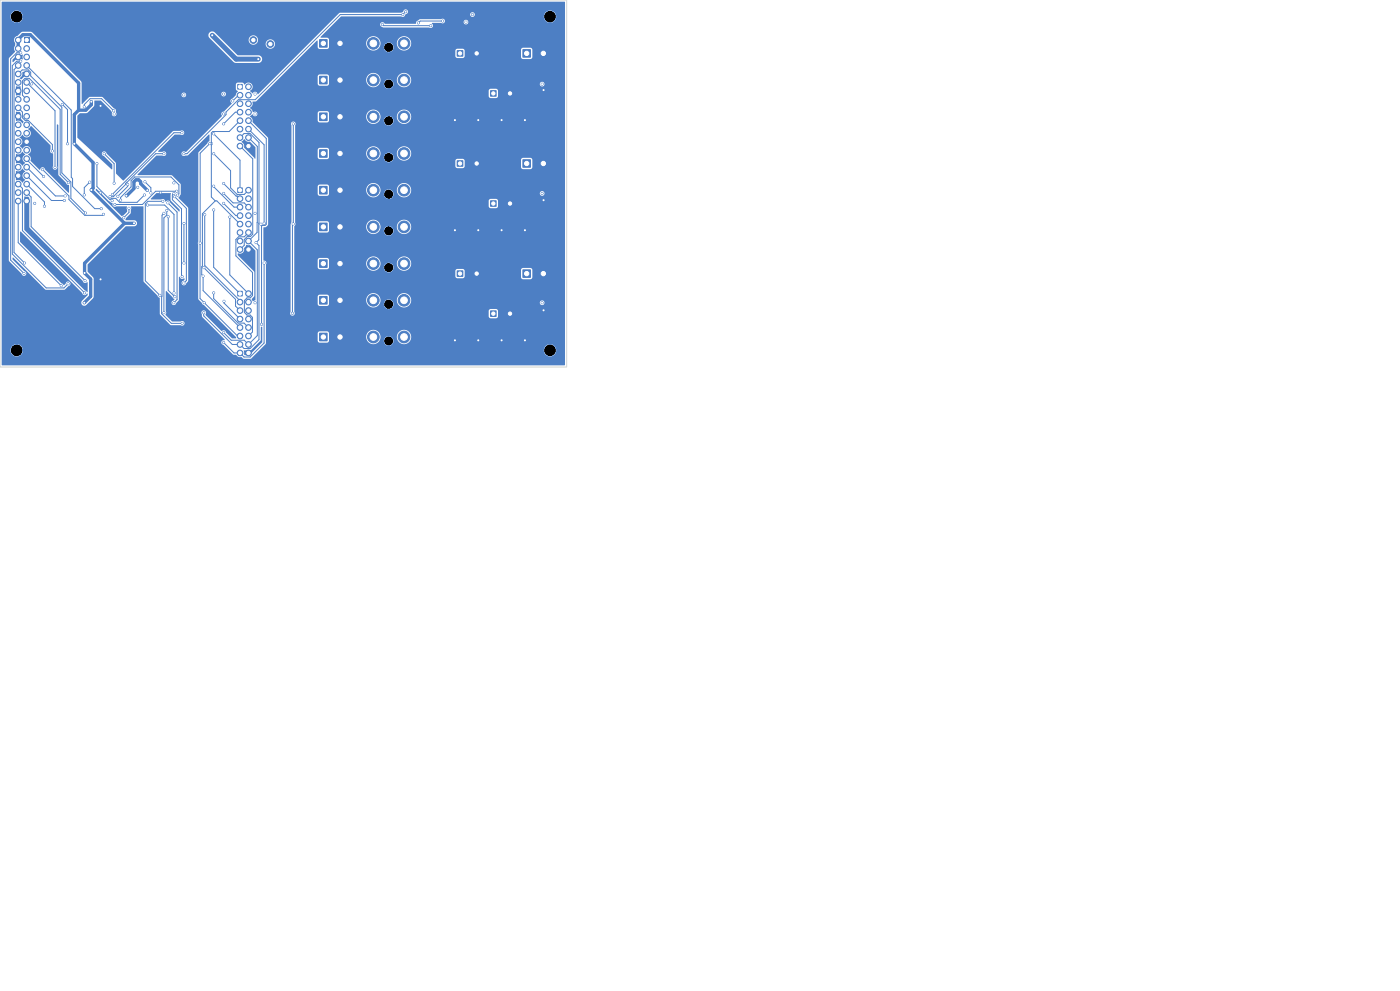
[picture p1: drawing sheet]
<svg xmlns="http://www.w3.org/2000/svg" width="420mm" height="297mm" viewBox="0 0 420 297" stroke-linecap="round" stroke-linejoin="round" font-family="sans-serif">
<path d="M137.1 48.1h1.8v1.8h-1.8z" fill="#4d7fc4"/>
<g fill="#4d7fc4" stroke="#4d7fc4" stroke-width=".3">
<circle cx="143" cy="49" r="1"/>
<circle cx="112" cy="46" r="1.75"/>
<circle cx="121.2" cy="46" r="1.75"/>
</g>
<path d="M137.1 15.1h1.8v1.8h-1.8z" fill="#4d7fc4"/>
<circle cx="143" cy="16" r="1" fill="#4d7fc4" stroke="#4d7fc4" stroke-width=".3"/>
<path d="M156.8 14.8h2.4v2.4h-2.4z" fill="#4d7fc4"/>
<circle cx="163" cy="16" r="1.3" fill="#4d7fc4" stroke="#4d7fc4" stroke-width=".3"/>
<path d="M71.2 56.2h1.6v1.6h-1.6z" fill="#4d7fc4"/>
<g fill="#4d7fc4" stroke="#4d7fc4" stroke-width=".3">
<circle cx="74.5" cy="57" r=".85"/>
<circle cx="72" cy="59.5" r=".85"/>
<circle cx="74.5" cy="59.5" r=".85"/>
<circle cx="72" cy="62.1" r=".85"/>
<circle cx="74.5" cy="62.1" r=".85"/>
<circle cx="72" cy="64.6" r=".85"/>
<circle cx="74.5" cy="64.6" r=".85"/>
<circle cx="72" cy="67.2" r=".85"/>
<circle cx="74.5" cy="67.2" r=".85"/>
<circle cx="72" cy="69.7" r=".85"/>
<circle cx="74.5" cy="69.7" r=".85"/>
<circle cx="72" cy="72.2" r=".85"/>
<circle cx="74.5" cy="72.2" r=".85"/>
<circle cx="72" cy="74.8" r=".85"/>
<circle cx="74.5" cy="74.8" r=".85"/>
<circle cx="112" cy="79" r="1.75"/>
<circle cx="121.2" cy="79" r="1.75"/>
</g>
<path d="M95.8 99.8h2.4v2.4h-2.4z" fill="#4d7fc4"/>
<circle cx="102" cy="101" r="1.3" fill="#4d7fc4" stroke="#4d7fc4" stroke-width=".3"/>
<path d="M147.1 60.1h1.8v1.8h-1.8z" fill="#4d7fc4"/>
<circle cx="153" cy="61" r="1" fill="#4d7fc4" stroke="#4d7fc4" stroke-width=".3"/>
<path d="M95.8 66.8h2.4v2.4h-2.4z" fill="#4d7fc4"/>
<g fill="#4d7fc4" stroke="#4d7fc4" stroke-width=".3">
<circle cx="102" cy="68" r="1.3"/>
<circle cx="76" cy="12" r="1"/>
<circle cx="81.1" cy="13.2" r="1.01"/>
<circle cx="112" cy="13" r="1.75"/>
<circle cx="121.2" cy="13" r="1.75"/>
</g>
<path d="M95.8 11.8h2.4v2.4h-2.4z" fill="#4d7fc4"/>
<g fill="#4d7fc4" stroke="#4d7fc4" stroke-width=".3">
<circle cx="102" cy="13" r="1.3"/>
<circle cx="112" cy="101" r="1.75"/>
<circle cx="121.2" cy="101" r="1.75"/>
</g>
<path d="M71.2 25.2h1.6v1.6h-1.6z" fill="#4d7fc4"/>
<g fill="#4d7fc4" stroke="#4d7fc4" stroke-width=".3">
<circle cx="74.5" cy="26" r=".85"/>
<circle cx="72" cy="28.5" r=".85"/>
<circle cx="74.5" cy="28.5" r=".85"/>
<circle cx="72" cy="31.1" r=".85"/>
<circle cx="74.5" cy="31.1" r=".85"/>
<circle cx="72" cy="33.6" r=".85"/>
<circle cx="74.5" cy="33.6" r=".85"/>
<circle cx="72" cy="36.2" r=".85"/>
<circle cx="74.5" cy="36.2" r=".85"/>
<circle cx="72" cy="38.7" r=".85"/>
<circle cx="74.5" cy="38.7" r=".85"/>
<circle cx="72" cy="41.2" r=".85"/>
<circle cx="74.5" cy="41.2" r=".85"/>
<circle cx="72" cy="43.8" r=".85"/>
<circle cx="74.5" cy="43.8" r=".85"/>
</g>
<path d="M156.8 47.8h2.4v2.4h-2.4z" fill="#4d7fc4"/>
<circle cx="163" cy="49" r="1.3" fill="#4d7fc4" stroke="#4d7fc4" stroke-width=".3"/>
<path d="M95.8 77.8h2.4v2.4h-2.4z" fill="#4d7fc4"/>
<g fill="#4d7fc4" stroke="#4d7fc4" stroke-width=".3">
<circle cx="102" cy="79" r="1.3"/>
<circle cx="112" cy="35" r="1.75"/>
<circle cx="121.2" cy="35" r="1.75"/>
</g>
<path d="M71.2 87.2h1.6v1.6h-1.6z" fill="#4d7fc4"/>
<g fill="#4d7fc4" stroke="#4d7fc4" stroke-width=".3">
<circle cx="74.5" cy="88" r=".85"/>
<circle cx="72" cy="90.5" r=".85"/>
<circle cx="74.5" cy="90.5" r=".85"/>
<circle cx="72" cy="93.1" r=".85"/>
<circle cx="74.5" cy="93.1" r=".85"/>
<circle cx="72" cy="95.6" r=".85"/>
<circle cx="74.5" cy="95.6" r=".85"/>
<circle cx="72" cy="98.2" r=".85"/>
<circle cx="74.5" cy="98.2" r=".85"/>
<circle cx="72" cy="100.7" r=".85"/>
<circle cx="74.5" cy="100.7" r=".85"/>
<circle cx="72" cy="103.2" r=".85"/>
<circle cx="74.5" cy="103.2" r=".85"/>
<circle cx="72" cy="105.8" r=".85"/>
<circle cx="74.5" cy="105.8" r=".85"/>
</g>
<path d="M137.1 81.1h1.8v1.8h-1.8z" fill="#4d7fc4"/>
<g fill="#4d7fc4" stroke="#4d7fc4" stroke-width=".3">
<circle cx="143" cy="82" r="1"/>
<circle cx="112" cy="57" r="1.75"/>
<circle cx="121.2" cy="57" r="1.75"/>
</g>
<path d="M156.8 80.8h2.4v2.4h-2.4z" fill="#4d7fc4"/>
<circle cx="163" cy="82" r="1.3" fill="#4d7fc4" stroke="#4d7fc4" stroke-width=".3"/>
<path d="M95.8 55.8h2.4v2.4h-2.4z" fill="#4d7fc4"/>
<g fill="#4d7fc4" stroke="#4d7fc4" stroke-width=".3">
<circle cx="102" cy="57" r="1.3"/>
<circle cx="112" cy="90" r="1.75"/>
<circle cx="121.2" cy="90" r="1.75"/>
<circle cx="112" cy="68" r="1.75"/>
<circle cx="121.2" cy="68" r="1.75"/>
</g>
<path d="M147.1 27.1h1.8v1.8h-1.8z" fill="#4d7fc4"/>
<circle cx="153" cy="28" r="1" fill="#4d7fc4" stroke="#4d7fc4" stroke-width=".3"/>
<path d="M95.8 88.8h2.4v2.4h-2.4z" fill="#4d7fc4"/>
<circle cx="102" cy="90" r="1.3" fill="#4d7fc4" stroke="#4d7fc4" stroke-width=".3"/>
<path d="M95.8 33.8h2.4v2.4h-2.4z" fill="#4d7fc4"/>
<circle cx="102" cy="35" r="1.3" fill="#4d7fc4" stroke="#4d7fc4" stroke-width=".3"/>
<path d="M95.8 22.8h2.4v2.4h-2.4z" fill="#4d7fc4"/>
<circle cx="102" cy="24" r="1.3" fill="#4d7fc4" stroke="#4d7fc4" stroke-width=".3"/>
<path d="M7.2 11.2h1.6v1.7h-1.6z" fill="#4d7fc4"/>
<g fill="#4d7fc4" stroke="#4d7fc4" stroke-width=".3">
<circle cx="5.5" cy="12" r=".85"/>
<circle cx="8" cy="14.5" r=".85"/>
<circle cx="5.5" cy="14.5" r=".85"/>
<circle cx="8" cy="17.1" r=".85"/>
<circle cx="5.5" cy="17.1" r=".85"/>
<circle cx="8" cy="19.6" r=".85"/>
<circle cx="5.5" cy="19.6" r=".85"/>
<circle cx="8" cy="22.2" r=".85"/>
<circle cx="5.5" cy="22.2" r=".85"/>
<circle cx="8" cy="24.7" r=".85"/>
<circle cx="5.5" cy="24.7" r=".85"/>
<circle cx="8" cy="27.2" r=".85"/>
<circle cx="5.5" cy="27.2" r=".85"/>
<circle cx="8" cy="29.8" r=".85"/>
<circle cx="5.5" cy="29.8" r=".85"/>
<circle cx="8" cy="32.3" r=".85"/>
<circle cx="5.5" cy="32.3" r=".85"/>
<circle cx="8" cy="34.9" r=".85"/>
<circle cx="5.5" cy="34.9" r=".85"/>
<circle cx="8" cy="37.4" r=".85"/>
<circle cx="5.5" cy="37.4" r=".85"/>
<circle cx="8" cy="39.9" r=".85"/>
<circle cx="5.5" cy="39.9" r=".85"/>
<circle cx="8" cy="42.5" r=".85"/>
<circle cx="5.5" cy="42.5" r=".85"/>
<circle cx="8" cy="45" r=".85"/>
<circle cx="5.5" cy="45" r=".85"/>
<circle cx="8" cy="47.6" r=".85"/>
<circle cx="5.5" cy="47.6" r=".85"/>
<circle cx="8" cy="50.1" r=".85"/>
<circle cx="5.5" cy="50.1" r=".85"/>
<circle cx="8" cy="52.6" r=".85"/>
<circle cx="5.5" cy="52.6" r=".85"/>
<circle cx="8" cy="55.2" r=".85"/>
<circle cx="5.5" cy="55.2" r=".85"/>
<circle cx="8" cy="57.7" r=".85"/>
<circle cx="5.5" cy="57.7" r=".85"/>
<circle cx="8" cy="60.3" r=".85"/>
<circle cx="5.5" cy="60.3" r=".85"/>
</g>
<path d="M95.8 44.8h2.4v2.4h-2.4z" fill="#4d7fc4"/>
<circle cx="102" cy="46" r="1.3" fill="#4d7fc4" stroke="#4d7fc4" stroke-width=".3"/>
<path d="M147.1 93.1h1.8v1.8h-1.8z" fill="#4d7fc4"/>
<g fill="#4d7fc4" stroke="#4d7fc4" stroke-width=".3">
<circle cx="153" cy="94" r="1"/>
<circle cx="112" cy="24" r="1.75"/>
<circle cx="121.2" cy="24" r="1.75"/>
<circle cx="48.2" cy="57.7" r=".3"/>
<circle cx="143.5" cy="36" r=".3"/>
<circle cx="150.5" cy="69" r=".3"/>
<circle cx="163.1" cy="60" r=".3"/>
<circle cx="30.2" cy="57.7" r=".3"/>
<circle cx="157.5" cy="36" r=".3"/>
<circle cx="150.5" cy="36" r=".3"/>
<circle cx="163.1" cy="93" r=".3"/>
<circle cx="136.5" cy="102" r=".3"/>
<circle cx="157.5" cy="69" r=".3"/>
<circle cx="136.5" cy="36" r=".3"/>
<circle cx="157.5" cy="102" r=".3"/>
<circle cx="143.5" cy="102" r=".3"/>
<circle cx="136.5" cy="69" r=".3"/>
<circle cx="143.5" cy="69" r=".3"/>
<circle cx="30.2" cy="83.7" r=".3"/>
<circle cx="150.5" cy="102" r=".3"/>
<circle cx="30.2" cy="31.7" r=".3"/>
<circle cx="163.1" cy="27" r=".3"/>
<circle cx="162.6" cy="90.7" r=".3"/>
<circle cx="77.5" cy="17.7" r=".3"/>
<circle cx="63.7" cy="10.6" r=".3"/>
<circle cx="9.5" cy="25.1" r=".3"/>
<circle cx="139.8" cy="6.6" r=".3"/>
<circle cx="114.7" cy="7.4" r=".3"/>
<circle cx="129.2" cy="7.7" r=".3"/>
<circle cx="132.8" cy="6.3" r=".3"/>
<circle cx="125.5" cy="6.9" r=".3"/>
<circle cx="55.1" cy="46.1" r=".3"/>
<circle cx="141.7" cy="4.4" r=".3"/>
<circle cx="121.7" cy="3.5" r=".3"/>
<circle cx="120.8" cy="4.4" r=".3"/>
<circle cx="27.4" cy="56.9" r=".3"/>
<circle cx="22.3" cy="43.1" r=".3"/>
<circle cx="27.4" cy="30.5" r=".3"/>
<circle cx="25.4" cy="81.8" r=".3"/>
<circle cx="37.9" cy="58.7" r=".3"/>
<circle cx="25.3" cy="90.7" r=".3"/>
<circle cx="44.2" cy="57" r=".3"/>
<circle cx="40.2" cy="66.9" r=".3"/>
<circle cx="20.3" cy="43.1" r=".3"/>
<circle cx="18.7" cy="31.3" r=".3"/>
<circle cx="34.2" cy="34.2" r=".3"/>
<circle cx="25.3" cy="32" r=".3"/>
<circle cx="34.1" cy="33.2" r=".3"/>
<circle cx="55.1" cy="28.4" r=".3"/>
<circle cx="64.1" cy="40.1" r=".3"/>
<circle cx="64.1" cy="46.1" r=".3"/>
<circle cx="67.1" cy="55" r=".3"/>
<circle cx="64.1" cy="55.8" r=".3"/>
<circle cx="67.1" cy="58" r=".3"/>
<circle cx="67.1" cy="61" r=".3"/>
<circle cx="76.5" cy="63.9" r=".3"/>
<circle cx="60.9" cy="82.7" r=".3"/>
<circle cx="78.5" cy="97.2" r=".3"/>
<circle cx="64.1" cy="87.8" r=".3"/>
<circle cx="78.3" cy="67.2" r=".3"/>
<circle cx="62.9" cy="43" r=".3"/>
<circle cx="60" cy="72.9" r=".3"/>
<circle cx="61.3" cy="90.7" r=".3"/>
<circle cx="79.2" cy="66.9" r=".3"/>
<circle cx="76.8" cy="72.7" r=".3"/>
<circle cx="61.1" cy="93.7" r=".3"/>
<circle cx="67.1" cy="99.7" r=".3"/>
<circle cx="67.1" cy="102.7" r=".3"/>
<circle cx="79.2" cy="78.8" r=".3"/>
<circle cx="162.6" cy="58" r=".3"/>
<circle cx="7.4" cy="78.8" r=".3"/>
<circle cx="7.2" cy="82" r=".3"/>
<circle cx="6.2" cy="15.8" r=".3"/>
<circle cx="20.4" cy="85.1" r=".3"/>
<circle cx="6.2" cy="18.4" r=".3"/>
<circle cx="25.5" cy="84.1" r=".3"/>
<circle cx="25.4" cy="87.8" r=".3"/>
<circle cx="18.4" cy="85.6" r=".3"/>
<circle cx="55.2" cy="67" r=".3"/>
<circle cx="55.2" cy="78.8" r=".3"/>
<circle cx="61.2" cy="80.2" r=".3"/>
<circle cx="61.4" cy="64.3" r=".3"/>
<circle cx="68.9" cy="65.1" r=".3"/>
<circle cx="64.1" cy="62.9" r=".3"/>
<circle cx="50" cy="63.1" r=".3"/>
<circle cx="49.2" cy="93.7" r=".3"/>
<circle cx="54.7" cy="96.9" r=".3"/>
<circle cx="49.2" cy="63.9" r=".3"/>
<circle cx="162.6" cy="25.2" r=".3"/>
<circle cx="20.5" cy="54.7" r=".3"/>
<circle cx="43.5" cy="54.5" r=".3"/>
<circle cx="45.3" cy="57.8" r=".3"/>
<circle cx="41.3" cy="56.1" r=".3"/>
<circle cx="15.7" cy="45.2" r=".3"/>
<circle cx="34.2" cy="54.9" r=".3"/>
<circle cx="31.3" cy="46.1" r=".3"/>
<circle cx="43.3" cy="58.4" r=".3"/>
<circle cx="29.1" cy="49" r=".3"/>
<circle cx="25.7" cy="63.8" r=".3"/>
<circle cx="16.5" cy="50.2" r=".3"/>
<circle cx="12.8" cy="50.8" r=".3"/>
<circle cx="31" cy="64.2" r=".3"/>
<circle cx="30.4" cy="62.5" r=".3"/>
<circle cx="38.7" cy="62.4" r=".3"/>
<circle cx="37.1" cy="65.3" r=".3"/>
<circle cx="50.4" cy="60.8" r=".3"/>
<circle cx="52.2" cy="90.7" r=".3"/>
<circle cx="48" cy="88.5" r=".3"/>
<circle cx="48.8" cy="60.3" r=".3"/>
<circle cx="52.5" cy="88.9" r=".3"/>
<circle cx="50.5" cy="64.9" r=".3"/>
<circle cx="52.2" cy="87.8" r=".3"/>
<circle cx="44.3" cy="61.5" r=".3"/>
<circle cx="52.4" cy="58.9" r=".3"/>
<circle cx="55.2" cy="84.8" r=".3"/>
<circle cx="52.2" cy="58" r=".3"/>
<circle cx="54.7" cy="82.9" r=".3"/>
<circle cx="67.1" cy="28.2" r=".3"/>
<circle cx="69.8" cy="30.3" r=".3"/>
<circle cx="76.5" cy="28.2" r=".3"/>
<circle cx="67.1" cy="34.2" r=".3"/>
<circle cx="67.1" cy="37.1" r=".3"/>
<circle cx="76.5" cy="34.2" r=".3"/>
<circle cx="25.3" cy="58.4" r=".3"/>
<circle cx="52.2" cy="54.8" r=".3"/>
<circle cx="26.9" cy="54.6" r=".3"/>
<circle cx="38.3" cy="55.3" r=".3"/>
<circle cx="35.3" cy="58.8" r=".3"/>
<circle cx="33.7" cy="60.1" r=".3"/>
<circle cx="36.2" cy="60" r=".3"/>
<circle cx="53.3" cy="58.5" r=".3"/>
<circle cx="34.4" cy="61.3" r=".3"/>
<circle cx="53" cy="57.3" r=".3"/>
<circle cx="76.5" cy="90.7" r=".3"/>
<circle cx="67.2" cy="90.3" r=".3"/>
<circle cx="87.9" cy="67.1" r=".3"/>
<circle cx="87.7" cy="93.9" r=".3"/>
<circle cx="88" cy="37.1" r=".3"/>
<circle cx="13.1" cy="52.9" r=".3"/>
<circle cx="19.5" cy="58.7" r=".3"/>
<circle cx="13.3" cy="61.8" r=".3"/>
<circle cx="19.3" cy="60.1" r=".3"/>
<circle cx="10.4" cy="61" r=".3"/>
<circle cx="49.2" cy="46.1" r=".3"/>
<circle cx="33" cy="58.9" r=".3"/>
<circle cx="54.6" cy="39.8" r=".3"/>
<circle cx="33.8" cy="58.3" r=".3"/>
</g>
<path d="M63.7 10.6l7.1 7.1h6.7" fill="none" stroke="#4d7fc4" stroke-width="1.5"/>
<g fill="none" stroke="#4d7fc4" stroke-width=".3">
<path d="M5.5 19.6l-1.3 1.3v54.8l3.2 3.1M6.2 15.8h-1.2l-1.8 1.8v60.4l4 4M6.2 18.3h-1.2l-1.3 1.4v56.4l10.2 10.2h5.3l1.2-1.2M8 19.6l13.4 13.4v20.1l.4 .4v2.4l6.6 6.6h2M114.7 7.4l.4 .3h14.1M121.7 3.5l-.9 .9h-18.7l-25.5 25.5h-5.1l-3.7 3.7v.8l-11.7 11.7h-1M121.7 3.5h.1M132.8 6.3h-6.7l-.6 .6M5.5 32.3l1.2 1.3v1.7l.9 .8h.9l7.2 7.2v1.9M5.5 22.2l1.2-1.2h1.8l.7 .7v1.1l9.3 9.3v19.7l2.8 2.7v4.9l4.4 4.4M8 29.8l-1.3-1.3v-4.2l.8-.8h1.3l9.2 9.3v19.4l2.5 2.5M8 24.7l8.5 8.5v17"/>
<path d="M18.7 31.3l1.6 1.6v10.2M25.3 32v-.7l1.7-1.7h3.5l3.6 3.6M54.6 39.8h-2.4l-18.4 18.5M72 36.2l-3.3 3.2h-4.9l-.4 .4v2.8l.2 .2-.2 .7v15.5l1.2 1.2M72 28.5h-.5l-1.7 1.8M72 33.6h-1.4l-3.5 3.5M74.5 36.2l5.4 5.3v25.7l-.4 .4h-.8M74.5 38.7l4.7 4.7v23.5M88 37.1l-.3 56.8M5.5 55.2l1.2 1.2v12.7l18.7 18.7M8 57.7l1.3 1.4v8.8l16.2 16.2M8 47.6v.2l5.1 5.1"/>
<path d="M8 50.1l8.6 8.6h2.9M8 55.2l5.3 5.3v1.3M8 52.6l7.4 7.5h3.9M12.8 50.8l7.9 7.9v1.1l4.7 4.7h5.3l.3-.3M26.9 54.6l-1.6 1.6v2.2M29.1 49v6.9l3.9 3.9M31.3 46.1l2.9 3v5.8M33 59.8h.1M33 58.9v.1M38 54.6h.1M38.3 55.3v.6l-3 2.9M43.3 58.4l-2.2 2.2h-5.2l-1.2-1.1h-1.3l-.4 .3"/>
<path d="M43.5 54.5l1.8 1.8v1.5M49.2 46.1h-2.5l-9 8.9v.3l-3.7 3.7h-1M52.2 58l-.5 .4v1.4l2.8 2.8v20.1l.2 .2M52.4 58.9l3.5 3.6v21.6l-.7 .7M53 57.3h-6.3l-4 4h-8.3M53.3 58.5l.4-.4v-2.7l-2.4-2.4h-10.9l-1.1 1.1v1.9l-3.1 3.2v.8M62.9 43l-2.9 2.9v43.6l11.3 11.2h.7M64.1 46.1l5.1 5v5.2l1.9 2h2.2l1.2-1.3M64.1 55.8l6.1 6.3h1.8M64.1 40.1l7.9 7.9v9M67.1 58l2.8 2.8h3.4l1.2 1.3M67.1 55l3.8 3.8"/>
<path d="M70.9 58.8h.3l.8 .7M70.9 58.8h.1M72 41.2l1.2-1.2h1.8l2.7 2.7-.1 29.2-.8 .8 .9 .9v28.2l-2.7 2.7h-1.8l-1.2-1.3h-2.3l-8.6-8.5v-1M72 43.8l3.8 3.8v22.6l-.7 .7h-.9l-.9 .9v1.7l-1.3 1.3M74.5 41.2l2.7 2.7-.1 25.8-2.6 2.5 2.7 2.7v25.7l-2.7 2.6-1.2-1.2h-3.9l-2.3-2.3M5.5 60.3v12.4l12.9 12.9M38.7 62.4v1.3l-1.6 1.6M44.3 61.5h5.1l2.8 2.8v23.5M44.3 61.5h.1M48.8 60.3h-4.4l-.8 .8v23.1l4.4 4.3M49.2 63.9l-.6 .6-.1 29.5 2.9 2.9h3.3M50 63.1v1.3l-.8 .9v28.4"/>
<path d="M50.4 60.8l2.7 2.8v26.2l-.9 .9M50.5 64.9v22.1l2 1.9M55.2 67v11.8M55.2 67h.1M61.4 64.3v15.2l10.6 10.6v.4M64.1 62.9v17.2l7.9 7.9M64.6 60.2l-3.9 3.9v15.6l-.2 .3v2.3l.4 .4v4.4l11.1 11.1M64.6 60.2h.4l7 7M67.1 61l3.6 3.6h1.3M68.9 65.1v17.3l5.6 5.6M74.5 69.7l-1.2 1.3h-1.7l-.8 .8v4.9l5 5v6.9l-.7 .7h-1l-.8 .8v3.5l.8 .8h.9l.7 .7v4.4l-1.2 1.2M78.3 67.2l.4 .4"/>
<path d="M78.7 67.6l-.2 .2v29.4M79.2 78.8v24l-4.2 4.2h-1.8l-1.2-1.2h-1.8l-3.1-3.1M61.2 80.2l9.5 9.5v2l1.3 1.4M64.1 87.8v1.7l7.3 7.3h1.8l1.3 1.4M67.2 90.3v.5l4.8 4.8"/>
</g>
<path d="M5.5 14.5v-2.7l1.4-1.4h2.2l14.5 14.5v8.1M23.6 33l-1.3 1.3v8.8l5.6 5.6v7.7l-.5 .5M27.4 30.5v.9l-1.7 1.6h-2.1M27.4 56.9v.1M27.4 57l10 9.9M44.2 57l-2-2v-.5l-.6-.6h-.8l-.6 .6v2l-2.3 2.2M37.4 66.9l-12 12v2.9l1.8 1.8v5.2l-1.9 1.9M37.4 66.9h2.8" fill="none" stroke="#4d7fc4" stroke-width="1"/>
<g fill="#4d7fc4">
<path d="M78.3 97.9l.4 .2v4.5l-3.9 3.8h-1.4l-.2-.2-.1-1.1 2.3-.2 2.8-2.9z"/>
<path d="M73.8 73.4l1.2 .1 1.6 1.6v14.8l-.2 .1a.51 .51 0 0 1-.6 .3 .51 .51 0 0 1-.3-.7l.8-.9v-7.2l-4.9-5-.1-.5a1.44 1.44 0 0 0 1.9-1.7z"/>
<path d="M73.2 41.7a1.84 1.84 0 0 0 1.8 .8l1.6 1.6v3.4l-3.4-3.3a1.76 1.76 0 0 0-.7-1.8z"/>
<path d="M7.4 58.9h1l.4 .4 .1 9 15.9 15.9a.86 .86 0 0 0 1.5 .4l-.1 3-18.9-18.7z"/>
<path d="M28.8 56.6l3.9 3.7 1 .5a.81 .81 0 0 0 .2 1 .81 .81 0 0 0 1 0l3.1 .1 .1 1.6-1 1-.7 .2-7.7-7.7z"/>
<path d="M45.3 59.5l1.6-1.6h4.3v2.2l2.7 2.7v.5l-.2 .1-2.6-2.7a.84 .84 0 0 0-.6-.6 .84 .84 0 0 0-.9 .3 .79 .79 0 0 0-1.3-.6h-2.9z"/>
<path d="M9.2 37.8l5.9 5.7 .1 1.3a.73 .73 0 0 0-.1 .8 .73 .73 0 0 0 .7 .3l.2 .2v3.6a.72 .72 0 0 0 0 1 .72 .72 0 0 0 1 0 .72 .72 0 0 0 .1-1l.1-12.4 .3 .2v14.8l2.6 3 .6 .2v2.2h-.2l-7-6.9a.8 .8 0 0 0-.8-.7 .8 .8 0 0 0-.8 .8l-2.7-2.7a1.71 1.71 0 0 0-.7-2 1.3 1.3 0 0 0 .3-2.1 1.3 1.3 0 0 0-2.1 .5l-.8-.8a1.49 1.49 0 0 0 .2-2.4l-.2-.3 .7-.7a1.49 1.49 0 0 0 2.4 .4 1.48 1.48 0 0 0-.5-2.2z"/>
<path d="M4.8 51.3a1.63 1.63 0 0 0 2-.7l.7 .7a1.5 1.5 0 0 0-.5 2.2l.6 .4-.8 .8a1.87 1.87 0 0 0-2-.7z"/>
<path d="M4.8 46.2a1.63 1.63 0 0 0 2-.7l.7 .7a1.56 1.56 0 0 0-.5 2.2l.6 .4-.8 .8a1.87 1.87 0 0 0-2-.7z"/>
<path d="M4.8 33.5h1.1l.2 .3 .1 1.7 .9 1-.3 .4a1.88 1.88 0 0 0-2-.7z"/>
<path d="M4.8 25.9h1.4l-.1 2.7h-1.3z"/>
<path d="M6.8 21.6l1.5-.1 .3 .4v1l-1.3 .1-.9 .8-.5-.3a1.87 1.87 0 0 0 .8-1.8z"/>
<path d="M5.2 16.4l1.6-.1 .1 1.5h-2.1l-1 .8v-.7z"/>
<path d="M.5 .6l169 .1-.1 108.8h-168.8l-.1-4.6h2.6a1.85 1.85 0 0 0 2.6 1.8 1.85 1.85 0 0 0 .5-3.1 1.85 1.85 0 0 0-3 1l-.1 .3h-2.6v-87.3h2.1v60.4l3.9 4.1a.71 .71 0 0 0 .8 .6 .71 .71 0 0 0 .6-.8 .71 .71 0 0 0-.7-.7l-3.4-3.4v-.6l9.8 9.6h5.7l1.2-1.1a.71 .71 0 0 0 .6-.7 .71 .71 0 0 0-.7-.7 .71 .71 0 0 0-.7 .7l-.6 .5-.7-.6-12.3-12.4v-3.1l18.6 18.5a.8 .8 0 0 0 .7 .6 .8 .8 0 0 0 .8-.5l.1 .5-1.8 1.8a.9 .9 0 0 0 .2 1.1 .9 .9 0 0 0 1.2 0l2-2 .2-.5v-5.4l-.2-.4-1.6-1.7v-2.1l11.4-11.4 2.6-.1a.9 .9 0 0 0 .8-.9 .9 .9 0 0 0-.8-.9l-2.7-.1 .2-.6 1.4-1.4 .1-2h3.7l.1 22.5 4.8 4.9 .1 5 3.2 3.1 3.1 .1a.71 .71 0 0 0 .9-.2 .71 .71 0 0 0-.1-.9 .71 .71 0 0 0-.9 0l-2.6-.1-2-2 .3-.5-.1-6.6 2.5 2.6a.87 .87 0 0 0-.7 .6 .87 .87 0 0 0 .2 1l.8-.1 1.1-1.5 .1-6.9a.97 .97 0 0 0 1.5 .5l-.2 .7a.72 .72 0 0 0-.6 .7 .72 .72 0 0 0 .7 .7 .72 .72 0 0 0 .7-.6l.6-.7v-21.8l-3-3.1 .7-1.1v-3l-2.8-2.7-10.2-.2 5.7-5.7 2.5 .1 .3-.2 .2-.5h4.5l.2 .5 .3 .2 1.4-.1 6.4-6.3 .1 2-3.3 3.5v43.7l1.2 1.6 10.1 9.9v.4h-1.2l-1.8-1.8a.85 .85 0 0 0-1.4-.4l-4.7-4.7a1.05 1.05 0 0 0-.5-1.5l-.5 .2-.3 .3 .3 1.5 6.7 6.9a.79 .79 0 0 0-1 .5 .79 .79 0 0 0 .6 1l2.9 2.8 1 .2a1.47 1.47 0 0 0 1.6 .6l.6 .5h2.1l2.7-2.6h85.2a1.85 1.85 0 0 0 2.6 1.8 1.85 1.85 0 0 0 .5-3.1 1.85 1.85 0 0 0-3 1l-.1 .3h-85.2l1.8-1.9 .1-3.1h15.5v2.3l.6 .5 2.6-.1 .2-.4v-1.3h11.1a2.15 2.15 0 0 0 1.6 2.2 2.15 2.15 0 0 0 2.5-1h1.2v.2a1.45 1.45 0 0 0 2.4 1.1 1.45 1.45 0 0 0-.3-2.5h1.8v.2a2.15 2.15 0 0 0 3.3 1.7 2.15 2.15 0 0 0 0-3.6 2.15 2.15 0 0 0-3.3 1.7h-1.8a1.46 1.46 0 0 0-2.1 1.2l-1.2-.1a2.15 2.15 0 0 0-1.3-3.1 2.15 2.15 0 0 0-2.8 2h-11.1v-1.2l-.6-.4h-2.3l-.5 .6h-15.5v-6.1l7.2 .2a.71 .71 0 0 0 1 .5 .71 .71 0 0 0 .3-1.1v-.2h58.3v1.7l.2 .4 2.1 .1 .5-.5v-1.8l-.6-.5h-1.7l-.5 .6h-58.3v-4.3h7v2.3l.6 .5 2.6-.1 .2-.4v-1.3h11.1v.2a2.15 2.15 0 0 0 1.7 2 2.15 2.15 0 0 0 2.4-1h1.2v.2a1.45 1.45 0 0 0 2.4 1.1 1.45 1.45 0 0 0-.3-2.5h1.8v.2a2.15 2.15 0 0 0 1.9 2 2.15 2.15 0 0 0 2.3-1.4l38.7 .1a.7 .7 0 0 0 1.1 .5 .7 .7 0 0 0 0-1.2 .7 .7 0 0 0-1.1 .6h-38.7l.1-.3a2.16 2.16 0 0 0-1.8-2.5 2.16 2.16 0 0 0-2.5 2l-2.7-.1-.8 .5-.4 .8h-1.2a2.15 2.15 0 0 0-1.3-3.2 2.15 2.15 0 0 0-2.8 2h-11.1v-1.2l-.6-.4h-2.3l-.5 .6h-7v-11h7v2.3l.6 .5 2.6-.1 .2-.4v-1.3h11.1v.2a2.15 2.15 0 0 0 1.7 2 2.15 2.15 0 0 0 2.4-1h1.2v.2a1.45 1.45 0 0 0 1 1.3 1.45 1.45 0 0 0 1.6-.4h18.9v1.7l.2 .4 2 .1 .6-.5-.1-2h17v2.2l.2 .5 2.7 .1 .5-.6v-2.3l-.6-.5h-2.3l-.5 .6h-17l-.4-.3h-1.7l-.6 .6h-18.9a1.45 1.45 0 0 0-.5-2.3h1.8v.2a2.16 2.16 0 0 0 3.3 1.7 2.16 2.16 0 0 0 0-3.6 2.16 2.16 0 0 0-3.3 1.7h-1.8a1.46 1.46 0 0 0-2.1 1.2h-1.2v-.1a2.16 2.16 0 0 0-1.3-3.1 2.16 2.16 0 0 0-2.8 2h-11.1v-1.2l-.6-.4h-2.3l-.5 .6h-7v-10.1l.3-.5v-.4h6.7v2.3l.6 .5 2.6-.1 .2-.4v-1.3h11.1v.2a2.15 2.15 0 0 0 1.7 2 2.15 2.15 0 0 0 2.4-1h1.2v.2a1.45 1.45 0 0 0 2.4 1.1 1.45 1.45 0 0 0-.3-2.5h1.8v.2a2.16 2.16 0 0 0 3.3 1.7 2.16 2.16 0 0 0 0-3.6 2.16 2.16 0 0 0-3.3 1.7h-1.8a1.46 1.46 0 0 0-2.1 1.2h-1.2v-.1a2.15 2.15 0 0 0-1.3-3.1 2.15 2.15 0 0 0-2.8 2h-11.1v-1.2l-.6-.4h-2.3l-.5 .6h-6.7l-.1-6.7h58.1v1.7l.4 .5h1.9l.5-.6v-1.7l-.6-.5h-1.7l-.5 .6h-58.1v-4.3h6.8v2.3l.6 .5 2.6-.1 .2-.4v-1.3h11.1a2.15 2.15 0 0 0 1.6 2.2 2.15 2.15 0 0 0 2.5-1h1.2v.2a1.45 1.45 0 0 0 2.4 1.1 1.45 1.45 0 0 0-.3-2.5h1.8v.2a2.15 2.15 0 0 0 1.8 2 2.15 2.15 0 0 0 2.4-1.2l38.7 .1a.7 .7 0 0 0 1.1 .6 .7 .7 0 0 0 0-1.2 .7 .7 0 0 0-1.1 .5h-38.7v-.2a2.15 2.15 0 0 0-1.6-2.8 2.15 2.15 0 0 0-2.6 2l-2.7-.1-.8 .5-.4 .8-1.2-.1a2.15 2.15 0 0 0-1.3-3.1 2.15 2.15 0 0 0-2.8 2h-11.1v-1.2l-.6-.4h-2.3l-.5 .6h-6.8v-11h6.8v2.3l.6 .5 2.6-.1 .2-.4v-1.3h11.1v.2a2.15 2.15 0 0 0 1.7 2 2.15 2.15 0 0 0 2.4-1h1.2v.2a1.45 1.45 0 0 0 1 1.3 1.45 1.45 0 0 0 1.6-.4h18.9v1.7l.2 .4 2 .1 .6-.5-.1-2h17v2.3l.2 .4 2.7 .1 .5-.6v-2.3l-.6-.5h-2.3l-.5 .6h-17l-.4-.3h-1.7l-.6 .6-18.9-.1a1.45 1.45 0 0 0-.5-2.2h1.8v.2a2.15 2.15 0 0 0 3.3 1.7 2.15 2.15 0 0 0 0-3.6 2.15 2.15 0 0 0-3.3 1.7l-2.7-.1-.8 .5-.4 .8h-1.2v-.1a2.16 2.16 0 0 0-1.3-3.1 2.16 2.16 0 0 0-2.8 2h-11.1v-1.2l-.6-.4h-2.3l-.5 .6h-6.8l.1-7.4a.71 .71 0 0 0-.2-.9 .71 .71 0 0 0-1 0 .71 .71 0 0 0 0 1v29l-.2 .7-.2 26.5h-7.2v-14.6a.85 .85 0 0 0-.8-1.2v-9.7l.8-.3 .6-.7v-25.9l-4.6-4.8a1.76 1.76 0 0 0-.8-1.8l.6-.5a.83 .83 0 0 0 .8 .5 .83 .83 0 0 0 .8-.6v-.3h18.1v2.3l.6 .5 2.6-.1 .2-.4v-1.3h11.1a2.15 2.15 0 0 0 1.6 2.2 2.15 2.15 0 0 0 2.5-1h1.2v.2a1.45 1.45 0 0 0 2.4 1.1 1.45 1.45 0 0 0-.3-2.5h1.8v.2a2.16 2.16 0 0 0 3.3 1.7 2.16 2.16 0 0 0 0-3.6 2.16 2.16 0 0 0-3.3 1.7h-1.8a1.46 1.46 0 0 0-2.1 1.2h-1.2v-.1a2.15 2.15 0 0 0-1.3-3.1 2.15 2.15 0 0 0-2.8 2h-11.1v-1.2l-.6-.4h-2.3l-.5 .6h-18.1l-.6-.5-.8 .2-.2-.6-.6-.6a2 2 0 0 0 .8-2l1.1-.1 3.1-3.1h66.6v1.7l.2 .4 2.1 .1 .5-.5v-1.8l-.6-.5h-1.7l-.5 .6h-66.6l4.3-4.3h11v2.3l.6 .5 2.6-.1 .2-.4v-1.3h11.1a2.15 2.15 0 0 0 1.6 2.2 2.15 2.15 0 0 0 2.5-1h1.2v.2a1.46 1.46 0 0 0 2.4 1.1 1.46 1.46 0 0 0-.3-2.5h1.8v.2a2.15 2.15 0 0 0 1.7 2 2.15 2.15 0 0 0 2.3-1l38.9 .2a.7 .7 0 0 0 1.1 .5 .7 .7 0 0 0 0-1.2 .7 .7 0 0 0-1.1 .5h-38.9l.1-.1a2.16 2.16 0 0 0-1.3-3.1 2.16 2.16 0 0 0-2.8 2h-1.8a1.46 1.46 0 0 0-2.1 1.2l-1.2-.1a2.15 2.15 0 0 0-1.3-3.1 2.15 2.15 0 0 0-2.8 2h-11.1v-1.2l-.6-.4h-2.3l-.5 .6h-11l10.8-10.8 .2 .2v2l.6 .4 2.6-.1 .2-.4v-1.3h11.1a2.15 2.15 0 0 0 1.6 2.2 2.15 2.15 0 0 0 2.5-1h1.2v.2a1.45 1.45 0 0 0 1 1.3 1.45 1.45 0 0 0 1.6-.4h18.9l.1 2 .5 .2h1.6l.6-.5-.1-2h17v2.3l.2 .4 2.7 .1 .5-.6v-2.3l-.6-.5h-2.2l-.6 .6h-17l-.4-.3h-1.7l-.6 .6h-18.9a1.45 1.45 0 0 0-.5-2.3h1.8v.2a2.15 2.15 0 0 0 3.3 1.7 2.15 2.15 0 0 0 0-3.6 2.15 2.15 0 0 0-3.3 1.7h-1.8a1.46 1.46 0 0 0-2.1 1.2h-1.2v-.1a2.15 2.15 0 0 0-1.3-3.1 2.15 2.15 0 0 0-2.8 2h-11.1v-1.1l-.2-.4-2.4-.2 3.8-3.9h14.1l.3 .6 .7 .3 13.8 .1a.78 .78 0 0 0 1-.3 .78 .78 0 0 0-.2-1.1l3.2 .1 .6-.4h5.7a.7 .7 0 0 0 .9 .7 .7 .7 0 0 0 .3-1.2 .7 .7 0 0 0-1.2 .3l-5.7 .2a.72 .72 0 0 0-.2-.9 .72 .72 0 0 0-.9 .1h-6.3l-1 .6-.3 .7h-9.2a.77 .77 0 0 0-.8-.4 .77 .77 0 0 0-.7 .6h-14.1l2.5-2.4 18.5 .2 .4-.2 .4-.6h19.3l.2 .5 .5 .3 .5-.2h20.9a1.85 1.85 0 0 0 2.6 1.8 1.85 1.85 0 0 0 .5-3.1 1.85 1.85 0 0 0-3 1l-.1 .3h-20.9a.7 .7 0 0 0-.2-1.2 .7 .7 0 0 0-1 .6l-19.3-.1a.72 .72 0 0 0 .7-.7 .72 .72 0 0 0-.7-.7 .72 .72 0 0 0-.7 .7l-.6 .3-18.5 .1-24.6 24.3a.86 .86 0 0 0-.7-.7 .86 .86 0 0 0-.9 .5l-.7-.7a1.32 1.32 0 0 0 .5-2.1 1.32 1.32 0 0 0-2.1 .2l-.7-.6h-1.4l-.4 .2-.1 1.7 .6 .7-.5 .5-.2 .7-1 1a.84 .84 0 0 0-.6 .7 .84 .84 0 0 0 .4 .8l-2.2 2.3a.88 .88 0 0 0-.9 .5 .88 .88 0 0 0 .2 .9l-10.8 10.7a.9 .9 0 0 0-1.4 .5h-4.5a.73 .73 0 0 0-1.2-.5l-1.3-.1 5-5 1.7-.1a.72 .72 0 0 0 1 0 .72 .72 0 0 0 0-1 .72 .72 0 0 0-1-.1l-2.3 .1-14.8 14.8-2.2-2.1-.1-3.3-2.8-2.8a.71 .71 0 0 0-.7-.5 .71 .71 0 0 0-.7 .7 .71 .71 0 0 0 .7 .7l2.4 2.4v1.6l-10.4-9.5v-6.6l.8-.8h1.8l.5-.2 1.9-1.9 .2-1.7h1.9l3.3 3.6a.77 .77 0 0 0 .1 1 .77 .77 0 0 0 1.1-.1 .77 .77 0 0 0-.1-1.1v-.7l-4.2-3.8-3.7 .1-2.2 2.1-.1-2.8 29.9 .1a.7 .7 0 0 0 .9 .6 .7 .7 0 0 0 .5-1l10.6 .2a.7 .7 0 0 0 1.1 .5 .7 .7 0 0 0 0-1.2 .7 .7 0 0 0-1.1 .5h-10.6l-.7-.4-.5 .3-.2 .4h-29.9v-3.6l-.2-.5-13.8-13.8h52l.3 .8 7.4 7.4 .5 .2 7.1-.1a1.15 1.15 0 0 0 .8-1.2 1.15 1.15 0 0 0-1-1h-6.3l-4.7-4.7h8a1.41 1.41 0 0 0 .7 1.3 1.41 1.41 0 0 0 1.6-.1h2.8v.2a1.41 1.41 0 0 0 2.1 1.1 1.41 1.41 0 0 0 0-2.4 1.41 1.41 0 0 0-2.1 1.1h-2.8a1.41 1.41 0 0 0-.3-2.4 1.41 1.41 0 0 0-2 1.2h-8l-2.2-2.2-.6-.3-.9 .3-.4 .8h-52l-1.1-1h-2.6l-.5 .2-1 1a1.31 1.31 0 0 0-.7 2.2l-.1 .8a1.67 1.67 0 0 0 0 1.9l-1.9 2h-2.1v-12.7h2.6a1.85 1.85 0 0 0 2.6 1.8 1.85 1.85 0 0 0 .5-3.1 1.85 1.85 0 0 0-3 1l-.1 .3h-2.6z"/>
</g>
<path d="M0 0h170v110h-170z" fill="none" stroke="#d0d2cd" stroke-width=".3"/>
<g fill="#fff" stroke="#fff" stroke-width=".3">
<circle cx="48.2" cy="57.7" r=".15"/>
<circle cx="143.5" cy="36" r=".15"/>
<circle cx="150.5" cy="69" r=".15"/>
<circle cx="163.1" cy="60" r=".15"/>
<circle cx="30.2" cy="57.7" r=".15"/>
<circle cx="157.5" cy="36" r=".15"/>
<circle cx="150.5" cy="36" r=".15"/>
<circle cx="163.1" cy="93" r=".15"/>
<circle cx="136.5" cy="102" r=".15"/>
<circle cx="157.5" cy="69" r=".15"/>
<circle cx="136.5" cy="36" r=".15"/>
<circle cx="157.5" cy="102" r=".15"/>
<circle cx="143.5" cy="102" r=".15"/>
<circle cx="136.5" cy="69" r=".15"/>
<circle cx="143.5" cy="69" r=".15"/>
<circle cx="30.2" cy="83.7" r=".15"/>
<circle cx="150.5" cy="102" r=".15"/>
<circle cx="30.2" cy="31.7" r=".15"/>
<circle cx="163.1" cy="27" r=".15"/>
<circle cx="162.6" cy="90.7" r=".15"/>
<circle cx="77.5" cy="17.7" r=".15"/>
<circle cx="63.7" cy="10.6" r=".15"/>
<circle cx="9.5" cy="25.1" r=".15"/>
<circle cx="139.8" cy="6.6" r=".15"/>
<circle cx="114.7" cy="7.4" r=".15"/>
<circle cx="129.2" cy="7.7" r=".15"/>
<circle cx="132.8" cy="6.3" r=".15"/>
<circle cx="125.5" cy="6.9" r=".15"/>
<circle cx="55.1" cy="46.1" r=".15"/>
<circle cx="141.7" cy="4.4" r=".15"/>
<circle cx="121.7" cy="3.5" r=".15"/>
<circle cx="120.8" cy="4.4" r=".15"/>
<circle cx="27.4" cy="56.9" r=".15"/>
<circle cx="22.3" cy="43.1" r=".15"/>
<circle cx="27.4" cy="30.5" r=".15"/>
<circle cx="25.4" cy="81.8" r=".15"/>
<circle cx="37.9" cy="58.7" r=".15"/>
<circle cx="25.3" cy="90.7" r=".15"/>
<circle cx="44.2" cy="57" r=".15"/>
<circle cx="40.2" cy="66.9" r=".15"/>
<circle cx="20.3" cy="43.1" r=".15"/>
<circle cx="18.7" cy="31.3" r=".15"/>
<circle cx="34.2" cy="34.2" r=".15"/>
<circle cx="25.3" cy="32" r=".15"/>
<circle cx="34.1" cy="33.2" r=".15"/>
<circle cx="55.1" cy="28.4" r=".15"/>
<circle cx="64.1" cy="40.1" r=".15"/>
<circle cx="64.1" cy="46.1" r=".15"/>
<circle cx="67.1" cy="55" r=".15"/>
<circle cx="64.1" cy="55.8" r=".15"/>
<circle cx="67.1" cy="58" r=".15"/>
<circle cx="67.1" cy="61" r=".15"/>
<circle cx="76.5" cy="63.9" r=".15"/>
<circle cx="60.9" cy="82.7" r=".15"/>
<circle cx="78.5" cy="97.2" r=".15"/>
<circle cx="64.1" cy="87.8" r=".15"/>
<circle cx="78.3" cy="67.2" r=".15"/>
<circle cx="62.9" cy="43" r=".15"/>
<circle cx="60" cy="72.9" r=".15"/>
<circle cx="61.3" cy="90.7" r=".15"/>
<circle cx="79.2" cy="66.9" r=".15"/>
<circle cx="76.8" cy="72.7" r=".15"/>
<circle cx="61.1" cy="93.7" r=".15"/>
<circle cx="67.1" cy="99.7" r=".15"/>
<circle cx="67.1" cy="102.7" r=".15"/>
<circle cx="79.2" cy="78.8" r=".15"/>
<circle cx="162.6" cy="58" r=".15"/>
<circle cx="7.4" cy="78.8" r=".15"/>
<circle cx="7.2" cy="82" r=".15"/>
<circle cx="6.2" cy="15.8" r=".15"/>
<circle cx="20.4" cy="85.1" r=".15"/>
<circle cx="6.2" cy="18.3" r=".15"/>
<circle cx="25.5" cy="84.1" r=".15"/>
<circle cx="25.4" cy="87.8" r=".15"/>
<circle cx="18.4" cy="85.6" r=".15"/>
<circle cx="55.2" cy="67" r=".15"/>
<circle cx="55.2" cy="78.8" r=".15"/>
<circle cx="61.2" cy="80.2" r=".15"/>
<circle cx="61.4" cy="64.3" r=".15"/>
<circle cx="68.9" cy="65.1" r=".15"/>
<circle cx="64.1" cy="62.9" r=".15"/>
<circle cx="50" cy="63.1" r=".15"/>
<circle cx="49.2" cy="93.7" r=".15"/>
<circle cx="54.7" cy="96.9" r=".15"/>
<circle cx="49.2" cy="63.9" r=".15"/>
<circle cx="162.6" cy="25.2" r=".15"/>
<circle cx="20.5" cy="54.7" r=".15"/>
<circle cx="43.5" cy="54.5" r=".15"/>
<circle cx="45.3" cy="57.8" r=".15"/>
<circle cx="41.3" cy="56.1" r=".15"/>
<circle cx="15.7" cy="45.2" r=".15"/>
<circle cx="34.2" cy="54.9" r=".15"/>
<circle cx="31.3" cy="46.1" r=".15"/>
<circle cx="43.3" cy="58.4" r=".15"/>
<circle cx="29.1" cy="49" r=".15"/>
<circle cx="25.7" cy="63.8" r=".15"/>
<circle cx="16.5" cy="50.2" r=".15"/>
<circle cx="12.8" cy="50.8" r=".15"/>
<circle cx="31" cy="64.2" r=".15"/>
<circle cx="30.4" cy="62.5" r=".15"/>
<circle cx="38.7" cy="62.4" r=".15"/>
<circle cx="37.1" cy="65.3" r=".15"/>
<circle cx="50.4" cy="60.8" r=".15"/>
<circle cx="52.2" cy="90.7" r=".15"/>
<circle cx="48" cy="88.5" r=".15"/>
<circle cx="48.8" cy="60.3" r=".15"/>
<circle cx="52.5" cy="88.9" r=".15"/>
<circle cx="50.5" cy="64.9" r=".15"/>
<circle cx="52.2" cy="87.8" r=".15"/>
<circle cx="44.3" cy="61.5" r=".15"/>
<circle cx="52.4" cy="58.9" r=".15"/>
<circle cx="55.2" cy="84.8" r=".15"/>
<circle cx="52.2" cy="58" r=".15"/>
<circle cx="54.7" cy="82.9" r=".15"/>
<circle cx="67.1" cy="28.2" r=".15"/>
<circle cx="69.8" cy="30.3" r=".15"/>
<circle cx="76.5" cy="28.2" r=".15"/>
<circle cx="67.1" cy="34.2" r=".15"/>
<circle cx="67.1" cy="37.1" r=".15"/>
<circle cx="76.5" cy="34.2" r=".15"/>
<circle cx="25.3" cy="58.4" r=".15"/>
<circle cx="52.2" cy="54.8" r=".15"/>
<circle cx="26.9" cy="54.6" r=".15"/>
<circle cx="38.3" cy="55.3" r=".15"/>
<circle cx="35.3" cy="58.8" r=".15"/>
<circle cx="33.7" cy="60.1" r=".15"/>
<circle cx="36.2" cy="60" r=".15"/>
<circle cx="53.3" cy="58.5" r=".15"/>
<circle cx="34.4" cy="61.3" r=".15"/>
<circle cx="53" cy="57.3" r=".15"/>
<circle cx="76.5" cy="90.7" r=".15"/>
<circle cx="67.2" cy="90.3" r=".15"/>
<circle cx="87.9" cy="67.1" r=".15"/>
<circle cx="87.7" cy="93.9" r=".15"/>
<circle cx="88" cy="37.1" r=".15"/>
<circle cx="13.1" cy="52.9" r=".15"/>
<circle cx="19.5" cy="58.7" r=".15"/>
<circle cx="13.3" cy="61.8" r=".15"/>
<circle cx="19.3" cy="60.1" r=".15"/>
<circle cx="10.4" cy="61" r=".15"/>
<circle cx="49.2" cy="46.1" r=".15"/>
<circle cx="33" cy="58.9" r=".15"/>
<circle cx="54.6" cy="39.8" r=".15"/>
<circle cx="33.8" cy="58.3" r=".15"/>
<circle cx="138" cy="49" r=".5"/>
<circle cx="143" cy="49" r=".5"/>
<circle cx="112" cy="46" r="1"/>
<circle cx="121.2" cy="46" r="1"/>
<circle cx="138" cy="16" r=".5"/>
<circle cx="143" cy="16" r=".5"/>
<circle cx="158" cy="16" r=".65"/>
<circle cx="163" cy="16" r=".65"/>
<circle cx="72" cy="57" r=".5"/>
<circle cx="74.5" cy="57" r=".5"/>
<circle cx="72" cy="59.5" r=".5"/>
<circle cx="74.5" cy="59.5" r=".5"/>
<circle cx="72" cy="62.1" r=".5"/>
<circle cx="74.5" cy="62.1" r=".5"/>
<circle cx="72" cy="64.6" r=".5"/>
<circle cx="74.5" cy="64.6" r=".5"/>
<circle cx="72" cy="67.2" r=".5"/>
<circle cx="74.5" cy="67.2" r=".5"/>
<circle cx="72" cy="69.7" r=".5"/>
<circle cx="74.5" cy="69.7" r=".5"/>
<circle cx="72" cy="72.2" r=".5"/>
<circle cx="74.5" cy="72.2" r=".5"/>
<circle cx="72" cy="74.8" r=".5"/>
<circle cx="74.5" cy="74.8" r=".5"/>
<circle cx="112" cy="79" r="1"/>
<circle cx="121.2" cy="79" r="1"/>
<circle cx="97" cy="101" r=".65"/>
<circle cx="102" cy="101" r=".65"/>
<circle cx="148" cy="61" r=".5"/>
<circle cx="153" cy="61" r=".5"/>
<circle cx="97" cy="68" r=".65"/>
<circle cx="102" cy="68" r=".65"/>
<circle cx="76" cy="12" r=".5"/>
<circle cx="81.1" cy="13.2" r=".51"/>
<circle cx="112" cy="13" r="1"/>
<circle cx="121.2" cy="13" r="1"/>
<circle cx="97" cy="13" r=".65"/>
<circle cx="102" cy="13" r=".65"/>
<circle cx="112" cy="101" r="1"/>
<circle cx="121.2" cy="101" r="1"/>
<circle cx="72" cy="26" r=".5"/>
<circle cx="74.5" cy="26" r=".5"/>
<circle cx="72" cy="28.5" r=".5"/>
<circle cx="74.5" cy="28.5" r=".5"/>
<circle cx="72" cy="31.1" r=".5"/>
<circle cx="74.5" cy="31.1" r=".5"/>
<circle cx="72" cy="33.6" r=".5"/>
<circle cx="74.5" cy="33.6" r=".5"/>
<circle cx="72" cy="36.2" r=".5"/>
<circle cx="74.5" cy="36.2" r=".5"/>
<circle cx="72" cy="38.7" r=".5"/>
<circle cx="74.5" cy="38.7" r=".5"/>
<circle cx="72" cy="41.2" r=".5"/>
<circle cx="74.5" cy="41.2" r=".5"/>
<circle cx="72" cy="43.8" r=".5"/>
<circle cx="74.5" cy="43.8" r=".5"/>
<circle cx="158" cy="49" r=".65"/>
<circle cx="163" cy="49" r=".65"/>
<circle cx="97" cy="79" r=".65"/>
<circle cx="102" cy="79" r=".65"/>
<circle cx="112" cy="35" r="1"/>
<circle cx="121.2" cy="35" r="1"/>
<circle cx="72" cy="88" r=".5"/>
<circle cx="74.5" cy="88" r=".5"/>
<circle cx="72" cy="90.5" r=".5"/>
<circle cx="74.5" cy="90.5" r=".5"/>
<circle cx="72" cy="93.1" r=".5"/>
<circle cx="74.5" cy="93.1" r=".5"/>
<circle cx="72" cy="95.6" r=".5"/>
<circle cx="74.5" cy="95.6" r=".5"/>
<circle cx="72" cy="98.2" r=".5"/>
<circle cx="74.5" cy="98.2" r=".5"/>
<circle cx="72" cy="100.7" r=".5"/>
<circle cx="74.5" cy="100.7" r=".5"/>
<circle cx="72" cy="103.2" r=".5"/>
<circle cx="74.5" cy="103.2" r=".5"/>
<circle cx="72" cy="105.8" r=".5"/>
<circle cx="74.5" cy="105.8" r=".5"/>
<circle cx="138" cy="82" r=".5"/>
<circle cx="143" cy="82" r=".5"/>
<circle cx="112" cy="57" r="1"/>
<circle cx="121.2" cy="57" r="1"/>
<circle cx="158" cy="82" r=".65"/>
<circle cx="163" cy="82" r=".65"/>
<circle cx="97" cy="57" r=".65"/>
<circle cx="102" cy="57" r=".65"/>
<circle cx="112" cy="90" r="1"/>
<circle cx="121.2" cy="90" r="1"/>
<circle cx="112" cy="68" r="1"/>
<circle cx="121.2" cy="68" r="1"/>
<circle cx="148" cy="28" r=".5"/>
<circle cx="153" cy="28" r=".5"/>
<circle cx="97" cy="90" r=".65"/>
<circle cx="102" cy="90" r=".65"/>
<circle cx="97" cy="35" r=".65"/>
<circle cx="102" cy="35" r=".65"/>
<circle cx="97" cy="24" r=".65"/>
<circle cx="102" cy="24" r=".65"/>
<circle cx="8" cy="12" r=".5"/>
<circle cx="5.5" cy="12" r=".5"/>
<circle cx="8" cy="14.5" r=".5"/>
<circle cx="5.5" cy="14.5" r=".5"/>
<circle cx="8" cy="17.1" r=".5"/>
<circle cx="5.5" cy="17.1" r=".5"/>
<circle cx="8" cy="19.6" r=".5"/>
<circle cx="5.5" cy="19.6" r=".5"/>
<circle cx="8" cy="22.2" r=".5"/>
<circle cx="5.5" cy="22.2" r=".5"/>
<circle cx="8" cy="24.7" r=".5"/>
<circle cx="5.5" cy="24.7" r=".5"/>
<circle cx="8" cy="27.2" r=".5"/>
<circle cx="5.5" cy="27.2" r=".5"/>
<circle cx="8" cy="29.8" r=".5"/>
<circle cx="5.5" cy="29.8" r=".5"/>
<circle cx="8" cy="32.3" r=".5"/>
<circle cx="5.5" cy="32.3" r=".5"/>
<circle cx="8" cy="34.9" r=".5"/>
<circle cx="5.5" cy="34.9" r=".5"/>
<circle cx="8" cy="37.4" r=".5"/>
<circle cx="5.5" cy="37.4" r=".5"/>
<circle cx="8" cy="39.9" r=".5"/>
<circle cx="5.5" cy="39.9" r=".5"/>
<circle cx="8" cy="42.5" r=".5"/>
<circle cx="5.5" cy="42.5" r=".5"/>
<circle cx="8" cy="45" r=".5"/>
<circle cx="5.5" cy="45" r=".5"/>
<circle cx="8" cy="47.6" r=".5"/>
<circle cx="5.5" cy="47.6" r=".5"/>
<circle cx="8" cy="50.1" r=".5"/>
<circle cx="5.5" cy="50.1" r=".5"/>
<circle cx="8" cy="52.6" r=".5"/>
<circle cx="5.5" cy="52.6" r=".5"/>
<circle cx="8" cy="55.2" r=".5"/>
<circle cx="5.5" cy="55.2" r=".5"/>
<circle cx="8" cy="57.7" r=".5"/>
<circle cx="5.5" cy="57.7" r=".5"/>
<circle cx="8" cy="60.3" r=".5"/>
<circle cx="5.5" cy="60.3" r=".5"/>
<circle cx="97" cy="46" r=".65"/>
<circle cx="102" cy="46" r=".65"/>
<circle cx="148" cy="94" r=".5"/>
<circle cx="153" cy="94" r=".5"/>
<circle cx="112" cy="24" r="1"/>
<circle cx="121.2" cy="24" r="1"/>
</g>
<g fill="#000" stroke="#000" stroke-width=".3">
<circle cx="5" cy="5" r="1.6"/>
<circle cx="116.6" cy="14.2" r="1.2"/>
<circle cx="165" cy="5" r="1.6"/>
<circle cx="116.6" cy="36.2" r="1.2"/>
<circle cx="116.6" cy="25.2" r="1.2"/>
<circle cx="116.6" cy="47.2" r="1.2"/>
<circle cx="116.6" cy="58.2" r="1.2"/>
<circle cx="116.6" cy="69.2" r="1.2"/>
<circle cx="116.6" cy="80.2" r="1.2"/>
<circle cx="116.6" cy="91.2" r="1.2"/>
<circle cx="5" cy="105" r="1.6"/>
<circle cx="116.6" cy="102.2" r="1.2"/>
<circle cx="165" cy="105" r="1.6"/>
</g>
</svg>
